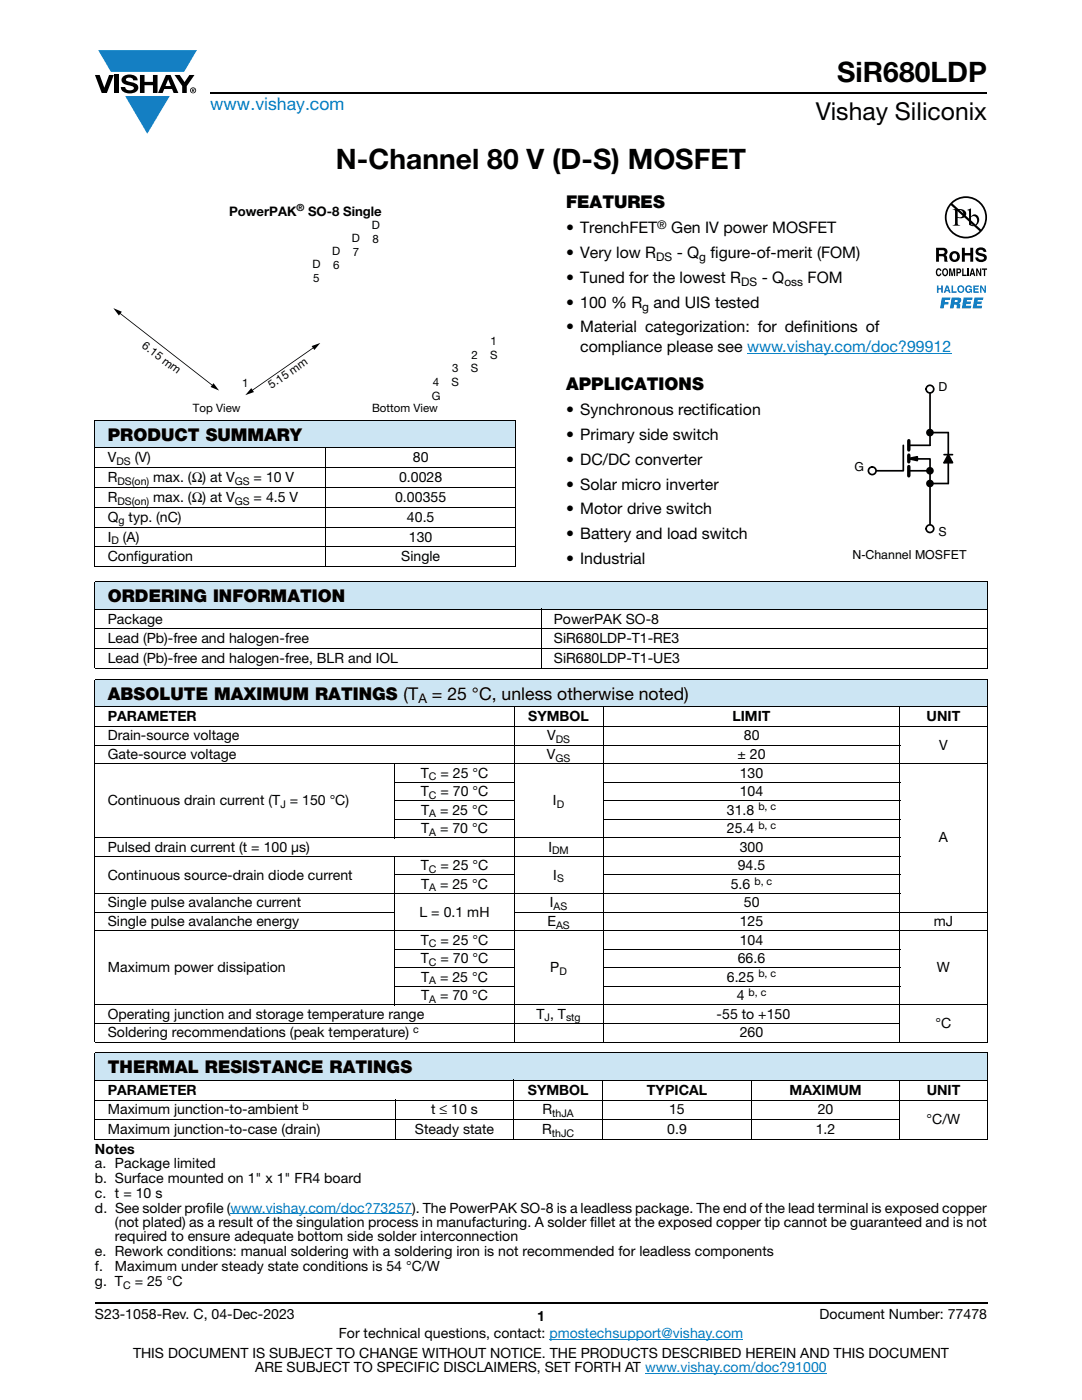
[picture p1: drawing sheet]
<svg xmlns="http://www.w3.org/2000/svg" width="216mm" height="279mm" viewBox="0 0 216 279" stroke-linecap="round" stroke-linejoin="round" font-family="sans-serif">
<defs><g id="words">
<g font-size="5.6">
<text x="167.1" y="16.4">SiR680LDP</text>
<text x="67" y="33.8">N-Channel 80 V (D-S) MOSFET</text>
</g>
<text font-size="4.9" x="162.8" y="24">Vishay Siliconix</text>
<text font-size="3.5" fill="#007ec4" x="42" y="21.9">www.vishay.com</text>
<g font-size="3.5">
<text x="112.9" y="41.5">FEATURES</text>
<text x="112.9" y="77.9">APPLICATIONS</text>
<text x="21.5" y="88">PRODUCT SUMMARY</text>
<text x="21.5" y="120.2">ORDERING INFORMATION</text>
<text x="21.5" y="139.7">ABSOLUTE MAXIMUM RATINGS (T</text>
<text x="86.2" y="139.7">= 25 °C, unless otherwise noted)</text>
<text x="21.5" y="214.2">THERMAL RESISTANCE RATINGS</text>
</g>
<g font-size="3.2">
<text x="112.9" y="46.6">• TrenchFET</text>
<text x="133.9" y="46.6">Gen IV power MOSFET</text>
<text x="112.9" y="51.5">• Very low R</text>
<text x="135" y="51.5">- Q</text>
<text x="141.8" y="51.5">figure-of-merit (FOM)</text>
<text x="112.9" y="56.5">• Tuned for the lowest R</text>
<text x="152" y="56.5">- Q</text>
<text x="161.1" y="56.5">FOM</text>
<text x="112.9" y="61.4">• 100 % R</text>
<text x="130.4" y="61.4">and UIS tested</text>
<text x="112.9" y="66.3">• Material categorization: for definitions of</text>
<text x="115.8" y="70.2">compliance please see www.vishay.com/doc?99912</text>
<text x="112.9" y="82.9">• Synchronous rectification</text>
<text x="112.9" y="87.9">• Primary side switch</text>
<text x="112.9" y="92.8">• DC/DC converter</text>
<text x="112.9" y="97.7">• Solar micro inverter</text>
<text x="112.9" y="102.7">• Motor drive switch</text>
<text x="112.9" y="107.6">• Battery and load switch</text>
<text x="112.9" y="112.5">• Industrial</text>
</g>
<g font-size="2.8">
<text x="21.5" y="92.3">V</text>
<text x="26.9" y="92.3">(V)</text>
<text x="82.4" y="92.3">80</text>
<text x="21.5" y="96.2">R</text>
<text x="21.5" y="100.2">R</text>
<text x="30.6" y="96.2">max. (Ω) at V</text>
<text x="30.6" y="100.2">max. (Ω) at V</text>
<text x="50.6" y="96.2">= 10 V</text>
<text x="50.6" y="100.2">= 4.5 V</text>
<text x="78.8" y="100.2">0.00355</text>
<text x="79.6" y="96.2">0.0028</text>
<text x="21.5" y="104.1">Q</text>
<text x="25.7" y="104.1">typ. (nC)</text>
<text x="81.2" y="104.1">40.5</text>
<text x="21.5" y="112">Configuration</text>
<text x="21.5" y="108.1">I</text>
<text x="24.5" y="108.1">(A)</text>
<text x="80" y="112">Single</text>
<text x="81.6" y="108.1">130</text>
<text x="21.5" y="124.5">Package</text>
<text x="110.5" y="124.5">PowerPAK SO-8</text>
<text x="21.5" y="128.4">Lead (Pb)-free and halogen-free</text>
<text x="110.5" y="128.4">SiR680LDP-T1-RE3</text>
<text x="21.5" y="132.4">Lead (Pb)-free and halogen-free, BLR and IOL</text>
<text x="110.5" y="132.4">SiR680LDP-T1-UE3</text>
<text x="21.5" y="143.9">PARAMETER</text>
<text x="105.4" y="143.9">SYMBOL</text>
<text x="146.1" y="143.9">LIMIT</text>
<text x="184.9" y="143.9">UNIT</text>
<text x="21.5" y="147.8">Drain-source voltage</text>
<text x="109.2" y="147.8">V</text>
<text x="148.4" y="147.8">80</text>
<text x="187.4" y="149.6">V</text>
<text x="21.5" y="151.5">Gate-source voltage</text>
<text x="83.9" y="155.2">T</text>
<text x="87.9" y="155.2">= 25 °C</text>
<text x="109.1" y="151.5">V</text>
<text x="147.2" y="151.5">± 20</text>
<text x="147.6" y="155.2">130</text>
<text x="21.5" y="160.7">Continuous drain current (T = 150 °C)</text>
<text x="83.9" y="158.9">T</text>
<text x="87.9" y="158.9">= 70 °C</text>
<text x="110.3" y="160.7">I</text>
<text x="147.6" y="158.9">104</text>
<text x="84" y="166.3">T</text>
<text x="84" y="162.6">T</text>
<text x="87.8" y="162.6">= 25 °C</text>
<text x="87.8" y="166.3">= 70 °C</text>
<text x="145" y="162.6">31.8</text>
<text x="145" y="166.3">25.4</text>
<text x="21.5" y="170">Pulsed drain current (t = 100 μs)</text>
<text x="83.9" y="173.7">T</text>
<text x="87.9" y="173.7">= 25 °C</text>
<text x="109.4" y="170">I</text>
<text x="147.2" y="173.7">94.5</text>
<text x="147.6" y="170">300</text>
<text x="187.3" y="168.1">A</text>
<text x="21.5" y="175.5">Continuous source-drain diode current</text>
<text x="84" y="177.4">T</text>
<text x="87.8" y="177.4">= 25 °C</text>
<text x="110.4" y="175.5">I</text>
<text x="145.8" y="177.4">5.6</text>
<text x="21.5" y="181.1">Single pulse avalanche current</text>
<text x="21.5" y="184.8">Single pulse avalanche energy</text>
<text x="83.7" y="182.9">L = 0.1 mH</text>
<text x="109.2" y="184.8">E</text>
<text x="109.7" y="181.1">I</text>
<text x="147.6" y="184.8">125</text>
<text x="148.4" y="181.1">50</text>
<text x="186.3" y="184.8">mJ</text>
<text x="83.9" y="188.5">T</text>
<text x="87.9" y="188.5">= 25 °C</text>
<text x="147.6" y="188.5">104</text>
<text x="21.5" y="194.1">Maximum power dissipation</text>
<text x="83.9" y="192.2">T</text>
<text x="84" y="195.9">T</text>
<text x="87.8" y="195.9">= 25 °C</text>
<text x="87.9" y="192.2">= 70 °C</text>
<text x="109.8" y="194.1">P</text>
<text x="145" y="195.9">6.25</text>
<text x="147.2" y="192.2">66.6</text>
<text x="187" y="194.1">W</text>
<text x="21.5" y="203.3">Operating junction and storage temperature range</text>
<text x="84" y="199.6">T</text>
<text x="87.8" y="199.6">= 70 °C</text>
<text x="107" y="203.3">T , T</text>
<text x="143" y="203.3">-55 to +150</text>
<text x="147" y="199.6">4</text>
<text x="21.5" y="207">Soldering recommendations (peak temperature)</text>
<text x="147.6" y="207">260</text>
<text x="186.7" y="205.2">°C</text>
<text x="21.5" y="218.5">PARAMETER</text>
<text x="105.3" y="218.5">SYMBOL</text>
<text x="129.1" y="218.5">TYPICAL</text>
<text x="157.5" y="218.5">MAXIMUM</text>
<text x="184.9" y="218.5">UNIT</text>
<text x="21.5" y="226.4">Maximum junction-to-case (drain)</text>
<text x="21.5" y="222.4">Maximum junction-to-ambient</text>
<text x="82.8" y="226.4">Steady state</text>
<text x="86" y="222.4">t ≤ 10 s</text>
<text x="108.2" y="226.4">R</text>
<text x="108.2" y="222.4">R</text>
<text x="133.1" y="226.4">0.9</text>
<text x="133.5" y="222.4">15</text>
<text x="162.8" y="226.4">1.2</text>
<text x="163.2" y="222.4">20</text>
<text x="184.9" y="224.4">°C/W</text>
<text x="18.9" y="230.4">Notes</text>
<text x="18.9" y="233">a. Package limited</text>
<text x="18.9" y="236">b. Surface mounted on 1&quot; x 1&quot; FR4 board</text>
<text x="18.9" y="239">c. t = 10 s</text>
<text x="18.9" y="242">d. See solder profile (www.vishay.com/doc?73257). The PowerPAK SO-8 is a leadless package. The end of the lead terminal is exposed copper</text>
<text x="22.9" y="244.9">(not plated) as a result of the singulation process in manufacturing. A solder fillet at the exposed copper tip cannot be guaranteed and is not</text>
<text x="18.9" y="250.7">e. Rework conditions: manual soldering with a soldering iron is not recommended for leadless components</text>
<text x="22.9" y="247.7">required to ensure adequate bottom side solder interconnection</text>
<text x="18.9" y="253.7">f.</text>
<text x="18.9" y="256.7">g. T</text>
<text x="22.9" y="253.7">Maximum under steady state conditions is 54 °C/W</text>
<text x="26.9" y="256.7">= 25 °C</text>
<text x="18.9" y="263.3">S23-1058-Rev. C, 04-Dec-2023</text>
<text x="107.2" y="263.6">1</text>
<text x="163.6" y="263.3">Document Number: 77478</text>
<text x="67.6" y="267.1">For technical questions, contact: pmostechsupport@vishay.com</text>
<text x="26.5" y="271">THIS DOCUMENT IS SUBJECT TO CHANGE WITHOUT NOTICE. THE PRODUCTS DESCRIBED HEREIN AND THIS DOCUMENT</text>
<text x="50.9" y="273.8">ARE SUBJECT TO SPECIFIC DISCLAIMERS, SET FORTH AT www.vishay.com/doc?91000</text>
</g>
<g font-size="2.6">
<text x="45.7" y="43.2">PowerPAK</text>
<text x="61.5" y="43.2">SO-8 Single</text>
<text x="83.5" y="140.3">A</text>
</g>
<g font-size="2.5">
<text x="187.3" y="78">D</text>
<text x="170.5" y="93.9">G</text>
<text x="187.3" y="107">S</text>
<text x="170.1" y="111.6">N-Channel MOSFET</text>
</g>
<g font-size="2.4">
<text x="131.1" y="45.6">®</text>
<text x="130.9" y="52.1">DS</text>
<text x="139.5" y="52.1">g</text>
<text x="147.9" y="57">DS</text>
<text x="156.5" y="57">oss</text>
<text x="128.2" y="62">g</text>
</g>
<g font-size="2.3">
<text x="74.2" y="45.7">D</text>
<text x="62.3" y="53.5">D</text>
<text x="66.3" y="50.9">D</text>
<text x="66.5" y="53.6">6</text>
<text x="70.2" y="48.3">D</text>
<text x="70.4" y="51">7</text>
<text x="74.3" y="48.4">8</text>
<text x="62.5" y="56.3">5</text>
<text x="28.2" y="69.3" transform="rotate(37 28.2 69.3)">6.15 mm</text>
<text x="94.1" y="71.6">2</text>
<text x="97.8" y="71.6">S</text>
<text x="97.9" y="68.8">1</text>
<text x="48.3" y="77.3">1</text>
<text x="54.2" y="77.7" transform="rotate(-35 54.2 77.7)">5.15 mm</text>
<text x="86.4" y="77">4</text>
<text x="90.1" y="77">S</text>
<text x="90.2" y="74.3">3</text>
<text x="94" y="74.3">S</text>
<text x="38.5" y="82.2">Top View</text>
<text x="74.2" y="82.2">Bottom View</text>
<text x="86.2" y="79.8">G</text>
</g>
<g font-size="2.1">
<text x="23.2" y="92.8">DS</text>
<text x="23.4" y="96.7">DS(on)</text>
<text x="23.4" y="100.7">DS(on)</text>
<text x="46.8" y="96.7">GS</text>
<text x="46.8" y="100.7">GS</text>
<text x="23.6" y="104.6">g</text>
<text x="22.2" y="108.6">D</text>
<text x="110.9" y="148.3">DS</text>
<text x="85.6" y="155.7">C</text>
<text x="110.8" y="152">GS</text>
<text x="55.9" y="161.2">J</text>
<text x="85.6" y="159.4">C</text>
<text x="111.1" y="161.2">D</text>
<text x="151.3" y="161.7">b, c</text>
<text x="85.6" y="163.1">A</text>
<text x="85.6" y="166.8">A</text>
<text x="151.3" y="165.4">b, c</text>
<text x="110.2" y="170.5">DM</text>
<text x="85.6" y="174.2">C</text>
<text x="85.6" y="177.9">A</text>
<text x="111.1" y="176">S</text>
<text x="150.5" y="176.6">b, c</text>
<text x="110.4" y="181.6">AS</text>
<text x="111" y="185.3">AS</text>
<text x="85.6" y="189">C</text>
<text x="85.6" y="192.7">C</text>
<text x="85.6" y="196.4">A</text>
<text x="111.6" y="194.6">D</text>
<text x="151.3" y="195.1">b, c</text>
<text x="85.6" y="200.1">A</text>
<text x="108.6" y="203.8">J</text>
<text x="112.9" y="203.8">stg</text>
<text x="149.4" y="198.8">b, c</text>
<text x="82.4" y="206.2">c</text>
<text x="60.4" y="221.6">b</text>
<text x="110.1" y="226.9">thJC</text>
<text x="110.2" y="222.9">thJA</text>
<text x="24.6" y="257.2">C</text>
</g>
<text font-size="2" x="59.2" y="42.2">®</text>
</g></defs>
<g fill="#147fc3">
<path d="M19.6 10h19.7l-2.6 4.3h-1.1h-13.5z"/>
<path d="M25 19.2h8.9l-4.5 7.5z"/>
</g>
<g fill="#000">
<path d="M18.9 15h1l.9 2.5 1-2.5h.9l-1.4 3.6h-1zM22.9 15h.9v3.6h-.9zM24.6 15.3a2.1 2.1 0 0 1 2.8 .3l.1 .4h-.9a.79 .79 0 0 0-.7-.5 .79 .79 0 0 0-.8 .4l.3 .3 1 .2a1.08 1.08 0 0 1 1.2 1 1.08 1.08 0 0 1-1.1 1.2 1.73 1.73 0 0 1-2.4-1.2h.9a.96 .96 0 0 0 .8 .6 .96 .96 0 0 0 .9-.4 1.31 1.31 0 0 0-1.2-.6 1.03 1.03 0 0 1-1.1-.6 1.03 1.03 0 0 1 .2-1.1zM27.9 15h.9v1.3h1.7v-1.3h.9v3.6h-.9v-1.6h-1.7v1.6h-.9zM34.8 15h1.1l.9 1.4 1-1.4h1l-1.5 2.2v1.4h-.9v-1.4z"/>
<path d="M33.6 15.9l.5 1.3h-1.1zM33.1 15l-1.6 3.6h1l.3-.8h1.5l.3 .8h1l-1.6-3.6z"/>
<path d="M38.4 17.8h.2v.2h-.2zM38.3 17.7v.7h.1v-.3l.4 .3-.2-.3 .2-.2-.1-.2z"/>
<path d="M38.1 18a.46 .46 0 0 1 .9 0 .46 .46 0 0 1-.9 0zM37.9 18a.6 .6 0 0 0 1.2 0 .6 .6 0 0 0-1.2 0z"/>
</g>
<path d="M42 18.6h155M18.9 260h178.1" fill="none" stroke="#000" stroke-width=".36"/>
<path d="M149.1 70.5h40.7M46 242.2h36.2M109.6 267.3h38.7M128.7 274h36.3" fill="none" stroke="#007ec4" stroke-width=".2"/>
<path d="M18.9 83.9h84.1v5.5h-84.1z" fill="#cce5f3"/>
<g fill="none" stroke="#000" stroke-width=".2">
<path d="M18.9 83.9h84.1M18.9 89.4h84.1M18.9 93.3h84.1M18.9 97.3h84.1M18.9 84v9.2M18.9 93.4v7.8M64.9 89.3v23.9M103 84v9.2M103 93.4v7.8M18.9 101.2h84.1M18.9 105.2h84.1M18.9 109.1h84.1"/>
<path d="M18.9 113.1h84.1M18.9 101.3v7.8M18.9 109.2v3.8M103 101.3v7.8M103 109.2v3.8"/>
</g>
<path d="M22.6 61.5l1.7 .7-.6 .8zM42.6 76.5l1.1 1.4-1.7-.7zM23.8 62.3l18.8 14.7-.1 .1-18.8-14.6zM50.1 78l12.6-8.8 .1 .1-12.6 8.8zM50.1 77.5l.6 .7-1.8 .7zM62.2 69.1l1.7-.7-1.2 1.4z" fill="#000"/>
<g fill="#0160ae">
<path d="M187 57h.3v.5h.5v-.5h.3v1.4h-.3v-.6h-.5v.6h-.3z"/>
<path d="M189.9 57h.3v1.2h.7v.2h-1z"/>
<path d="M192.8 57.2a.68 .68 0 0 1 1.1 .2l-.8-.2a.55 .55 0 0 0-.2 .6 .55 .55 0 0 0 .4 .4l.4-.3h-.4v-.3h.6v.8h-.2v-.2a.71 .71 0 0 1-1 0 .71 .71 0 0 1 .1-1z"/>
<path d="M194.2 57h1.1v.2h-.8v.3h.7v.3h-.7v.4h.8v.2h-1.1z"/>
<path d="M195.6 57h.3l.5 1 .1-1h.2v1.4h-.3l-.6-1v1h-.2z"/>
<path d="M188 59.4h1.6v.5h-1l-.1 .4h.8l-.1 .5h-.8l-.1 .7h-.7z"/>
<path d="M192.3 59.4h1.8l-.1 .5h-1.1v.3h.9l-.1 .5h-.9l-.1 .3h1.1l-.1 .5h-1.8z"/>
<path d="M194.5 59.4h1.7l-.1 .5h-1l-.1 .3h.9l-.1 .5h-.9v.3h1.1l-.1 .5h-1.8z"/>
<path d="M189 57.3l-.2 .6h.4zM188.8 57h.4l.5 1.4h-.4v-.3h-.6l-.1 .3h-.3z"/>
<path d="M191.3 57.7a.47 .47 0 0 0 .9 0 .47 .47 0 0 0-.9 0zM191 57.7a.75 .75 0 0 1 1.5 0 .75 .75 0 0 1-1.5 0z"/>
<path d="M190.5 59.9v.4l.6-.1-.1-.3zM189.9 59.4l1.8 .1a.63 .63 0 0 1-.4 1l.3 .3v.7h-.7v-.6l-.3-.1h-.2l-.2 .7h-.7z"/>
</g>
<g fill="#000">
<path d="M186.9 53.7l.4-.2 .3 .1 .2 .5-.6-.2a.66 .66 0 0 0 .1 1l.3-.3h.2a.54 .54 0 0 1-.4 .5 .54 .54 0 0 1-.6-.4zM189.4 53.6h.4l.2 1.2 .2-1.2h.4v1.5h-.3v-1.3l-.2 1.3h-.2l-.3-1.3v1.3h-.2zM192 53.6h.3v1.2h.6v.3h-.9zM191.9 49.4h.6v1.1h1.1v-1.1h.6v2.8h-.6v-1.2h-1.1v1.2h-.6zM193 53.6h.3v1.5h-.3zM195 49.6a1.15 1.15 0 0 1 1.8 .7h-.5l-.1-.2a.68 .68 0 0 0-.9-.1v.4l.2 .1a1.29 1.29 0 0 1 1.4 .9 1.17 1.17 0 0 1-1.1 .9 1.17 1.17 0 0 1-1.2-.9h.6v.2a.67 .67 0 0 0 1.1-.1l-.2-.3-.6-.2a.82 .82 0 0 1-.8-.5 .82 .82 0 0 1 .3-.9zM194.8 53.6h.3l.5 1v-1h.2v1.5h-.3l-.5-1.1v1.1h-.2zM195.9 53.6h1.1v.2h-.4v1.3h-.3v-1.3h-.4z"/>
<path d="M187.4 49.9v.8l.9-.1a.39 .39 0 0 0 0-.6zM186.8 49.4h1.4a.79 .79 0 0 1 .8 .5 .79 .79 0 0 1-.1 .9l-.3 .1a.98 .98 0 0 1 .4 1.2l.1 .1h-.6l-.2-1-.9-.1v1.1h-.6z"/>
<path d="M188.4 53.8a.64 .64 0 0 0 .2 1.1l.1-.1a.64 .64 0 0 0-.1-1zM188.2 53.7l.2-.1a.56 .56 0 0 1 .7 .3 .82 .82 0 0 1-.5 1.2h-.2a.89 .89 0 0 1-.2-1.4z"/>
<path d="M190 40.6a3.9 3.9 0 0 1 5.3-.1 3.9 3.9 0 0 1 .4 5.3zM189.7 41l5.8 5.1a3.9 3.9 0 0 1-5.4 .1 3.9 3.9 0 0 1-.4-5.2zM188.5 43.4a4.2 4.2 0 0 0 8.5 0 4.2 4.2 0 0 0-8.5 0z"/>
<path d="M190.2 50.6a.63 .63 0 0 0-.2 .8 .63 .63 0 0 0 .7 .4 .63 .63 0 0 0 .3-.8 .63 .63 0 0 0-.8-.4zM189.4 51.2a1.1 1.1 0 0 1 2.2 0 1.1 1.1 0 0 1-2.2 0z"/>
<path d="M191.1 42v1.3a.75 .75 0 0 0 1.1-.7 .75 .75 0 0 0-1.1-.6zM190.1 41.7a2.81 2.81 0 0 1 2.5 .4 .97 .97 0 0 1-.1 1.2 .97 .97 0 0 1-1.2 .2h-.2v1v.3l.5 .2h-1.5l.3-.1 .2-.4v-2.3l-.1-.2z"/>
<path d="M191.1 53.8v.5l.4-.1v-.3zM190.8 53.6h.6a.5 .5 0 0 1 .4 .5 .5 .5 0 0 1-.4 .4h-.3v.6h-.3z"/>
<path d="M193.8 43.4v1.3l.1 .2a.72 .72 0 0 0 .8-.1 .72 .72 0 0 0 .3-.8 .72 .72 0 0 0-.4-.8 .72 .72 0 0 0-.8 .2zM193 41.9l.8-.3v1.6a.89 .89 0 0 1 1.1-.4 .89 .89 0 0 1 .5 1.1 1.23 1.23 0 0 1-.7 1.1 1.23 1.23 0 0 1-1.3-.1l-.1-2.7z"/>
<path d="M194 53.9l-.1 .6h.3zM193.9 53.6h.3l.4 1.5h-.3v-.3h-.5l-.1 .3h-.3z"/>
</g>
<path d="M185.6 78.4v10.5h-4.3M180.2 88.9v5.1h-5.5M181.3 94h4.3M181.3 91.5l1.7-.3v.7l-1.5-.3M181.4 91.6h4.2v13.1M185.6 96.5h3.6M185.6 86.3h3.6" fill="none" stroke="#000" stroke-width=".34"/>
<path d="M181.3 87.9v1.9M181.3 90.8v1.4M181.3 93.1v1.9" fill="none" stroke="#000" stroke-width=".68"/>
<path d="M181.3 91.5l1.7-.3v.7z" fill="#000"/>
<circle cx="174" cy="94" r=".76" fill="#fff"/>
<g fill="none" stroke="#000" stroke-width=".34">
<path d="M188.4 90.7h1.7M189.2 90.7l.9 1.6h-1.7zM189.2 86.3v10.2"/>
<circle cx="174" cy="94" r=".76"/>
</g>
<path d="M189.2 90.7l.9 1.6h-1.7z" fill="#000"/>
<circle cx="185.6" cy="77.7" r=".76" fill="#fff"/>
<circle cx="185.6" cy="77.7" r=".76" fill="none" stroke="#000" stroke-width=".34"/>
<circle cx="185.6" cy="105.5" r=".76" fill="#fff"/>
<g fill="none" stroke="#000" stroke-width=".34">
<circle cx="185.6" cy="96.5" r=".59"/>
<circle cx="185.6" cy="94" r=".59"/>
<circle cx="185.6" cy="86.3" r=".59"/>
<circle cx="185.6" cy="105.5" r=".76"/>
</g>
<g fill="#000">
<circle cx="185.6" cy="96.5" r=".59"/>
<circle cx="185.6" cy="94" r=".59"/>
<circle cx="185.6" cy="86.3" r=".59"/>
</g>
<g fill="#cce5f3">
<path d="M18.9 116.1h178.1v5.5h-178.1z"/>
<path d="M18.9 135.6h178.1v5.5h-178.1z"/>
<path d="M18.9 210.1h178.1v5.5h-178.1z"/>
</g>
<g fill="none" stroke="#000" stroke-width=".2">
<path d="M18.9 116.1h178.1M18.9 116.2v5.3M197 116.2v5.3M18.9 121.6h178.1M18.9 125.5h178.1M18.9 129.5h178.1M18.9 133.4h178.1M18.9 135.6h178.1M18.9 121.7v11.6M18.9 135.6v72.3M107.9 121.5v12M197 121.7v11.6"/>
<path d="M197 135.6v72.3M18.9 141.1h101.3M18.9 145h178.1M18.9 148.7h160.8M18.9 152.4h178.1M78.7 156.1h24M78.7 159.8h24M78.8 152.3v15M102.6 141v67.1M120.2 156.1h59.5M120.2 159.8h59.5M120.3 141v18.7"/>
<path d="M120.3 159.9v14.6M120.4 141.1h59.1M179.6 141v67.1M179.7 141.1h17.3M18.9 167.2h160.8M18.9 170.9h160.8M18.9 178.3h160.8M78.7 163.5h24M78.7 174.6h24M78.8 170.8v29.9M120.2 163.5h59.5M120.2 174.6h59.5"/>
<path d="M120.3 174.7v18.4M18.9 182h60M18.9 185.7h178.1M78.7 189.4h24M78.7 193.1h24M78.7 196.9h24M102.5 182h94.5M120.2 189.4h59.5M120.2 193.1h59.5M120.2 196.9h59.5M120.3 193.3v14.8M18.9 200.6h178.1"/>
<path d="M18.9 204.3h160.8M18.9 208h178.1M18.9 210.1h178.1M18.9 215.6h101.3M18.9 219.5h178.1M18.9 210.2v17.2M78.9 219.5v8M102.5 215.5v12M120.3 215.5v12M120.4 215.6h59.1M149.9 215.5v12M179.6 215.5v12"/>
<path d="M179.6 215.6h17.4M197 210.2v17.2M18.9 223.5h160.7M18.9 227.4h101.3M120.4 227.4h59.1M179.6 227.4h17.4"/>
</g>
<use href="#words"/>
</svg>
